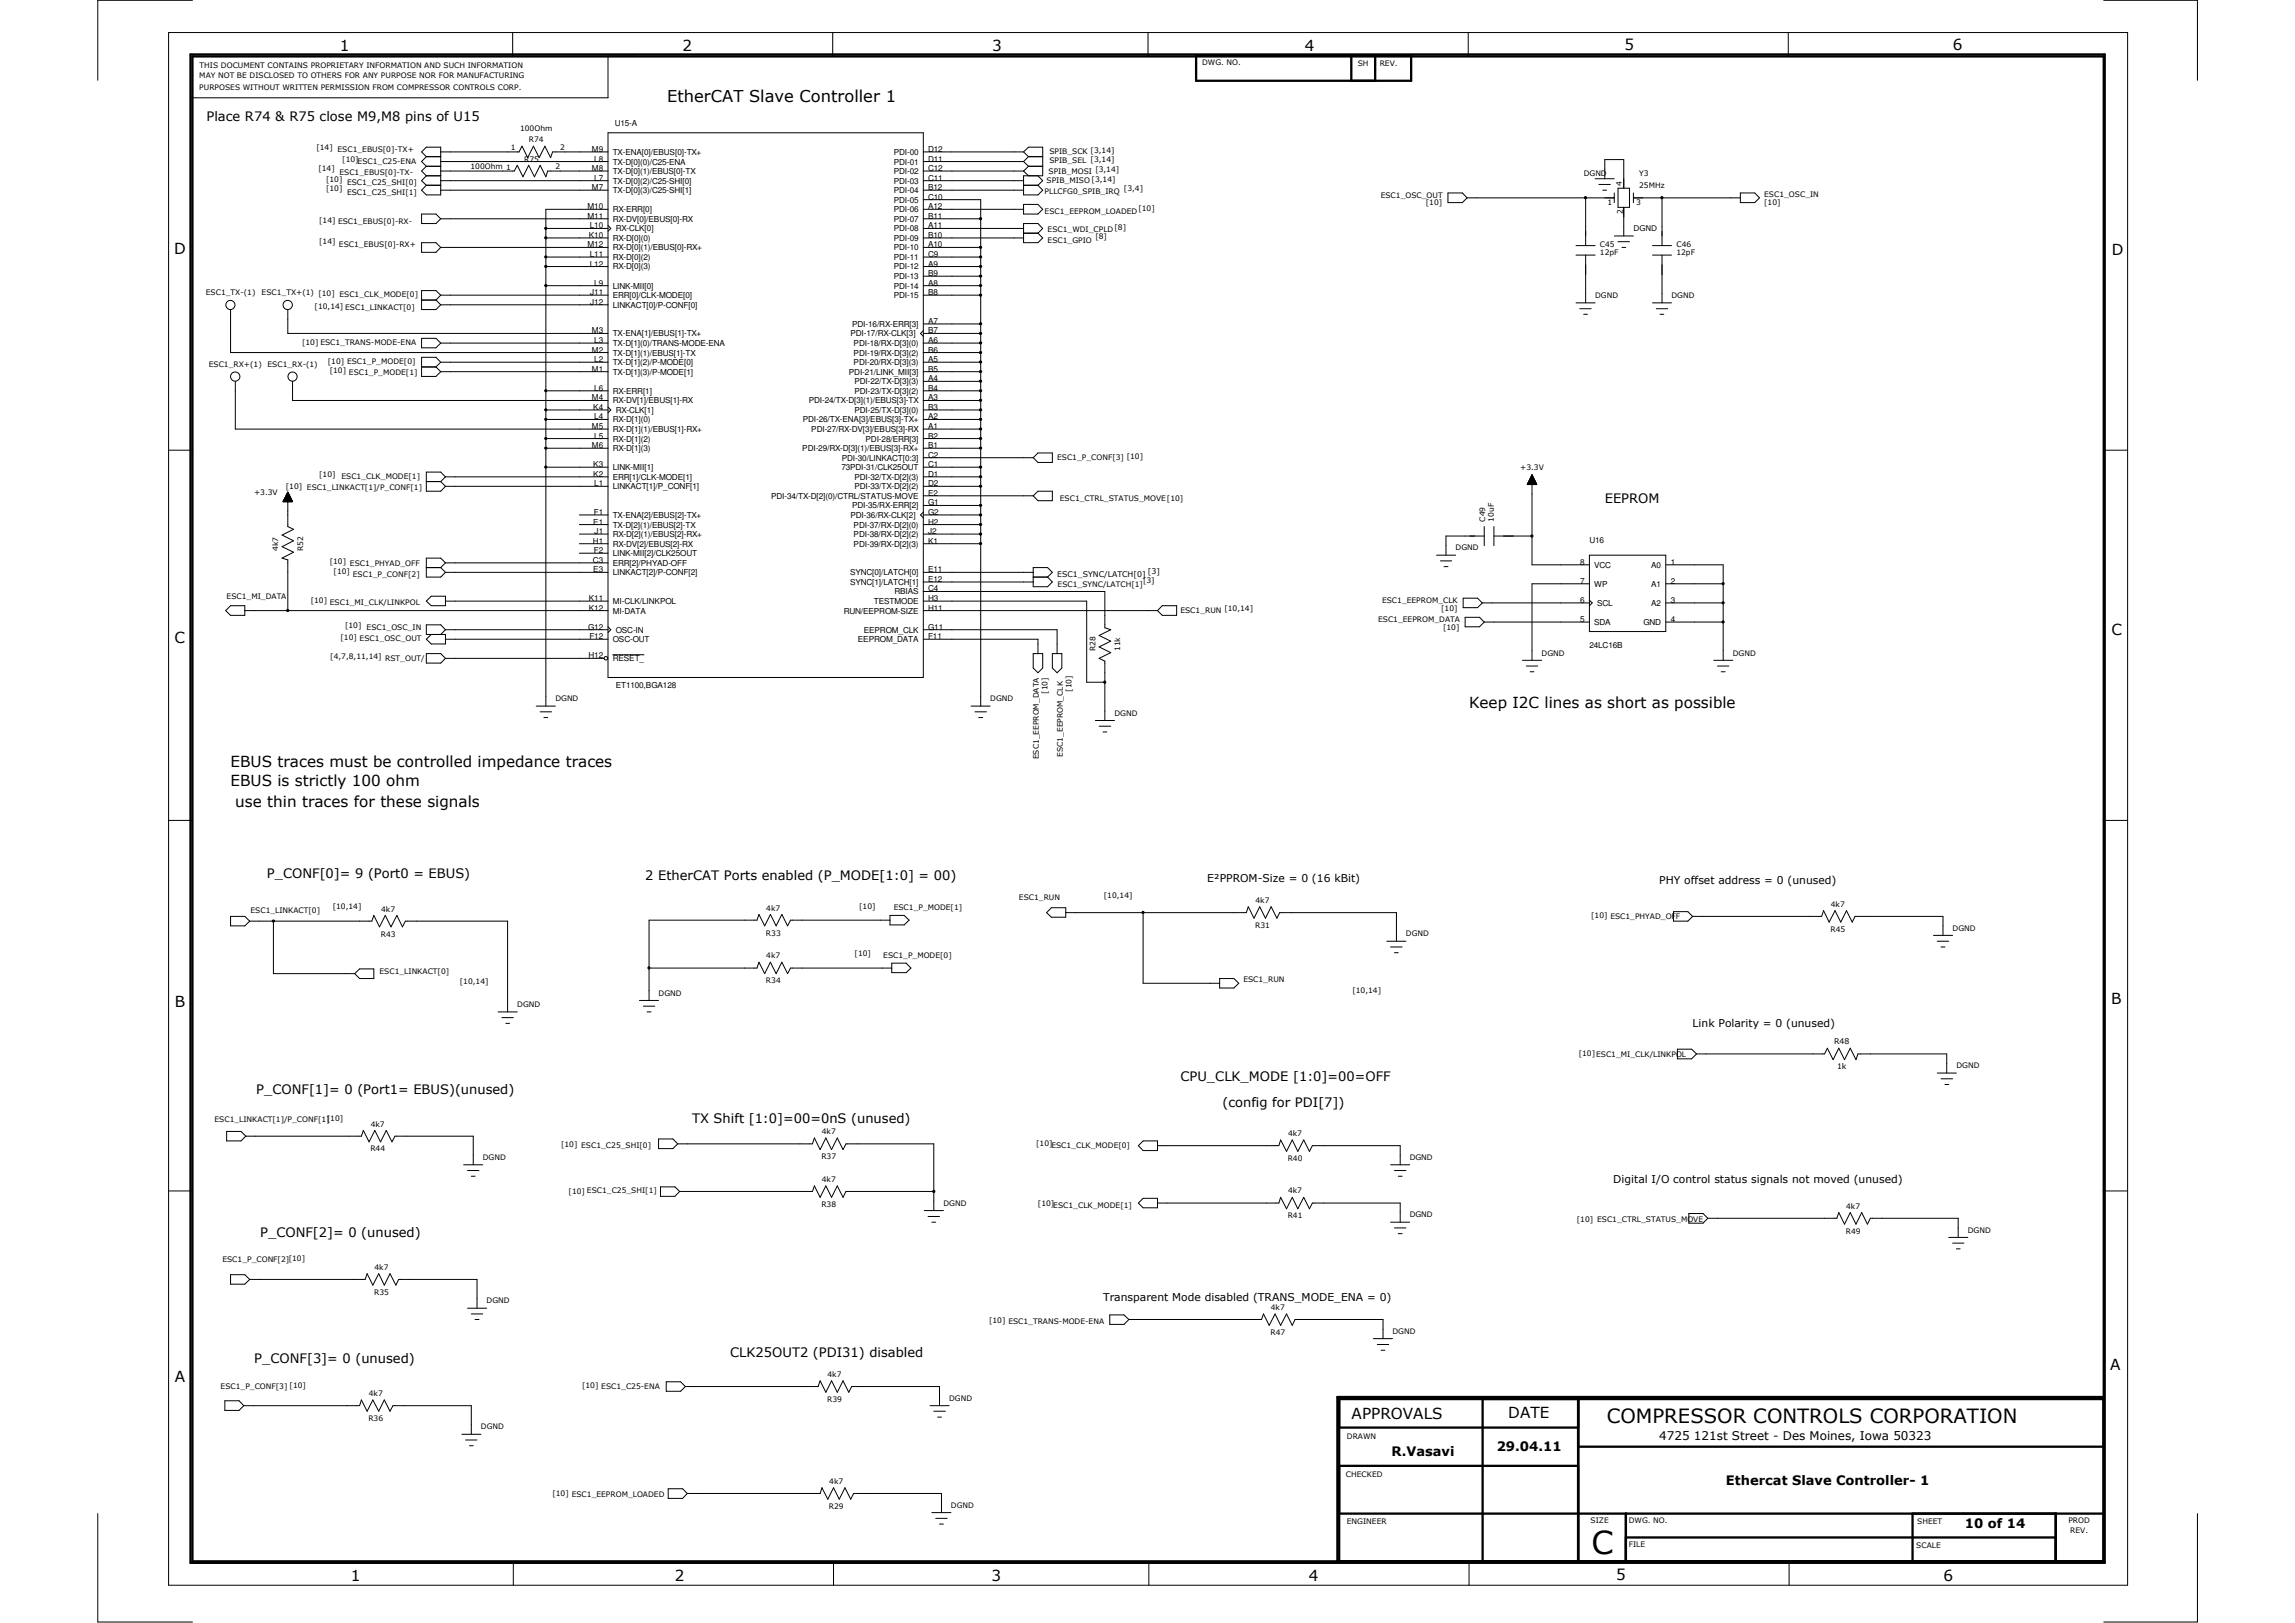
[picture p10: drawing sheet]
<svg xmlns="http://www.w3.org/2000/svg" width="594mm" height="420mm" viewBox="0 0 594 420" stroke-linecap="round" stroke-linejoin="round" font-family="sans-serif">
<defs><g id="words">
<text font-size="8.2" x="412" y="402.4">C</text>
<text font-size="5.1" x="415.9" y="368.4">COMPRESSOR CONTROLS CORPORATION</text>
<text font-size="4.2" x="172.7" y="26.5">EtherCAT Slave Controller 1</text>
<g font-size="3.9">
<text x="88" y="13.1">1</text>
<text x="176.7" y="13.1">2</text>
<text x="256.8" y="13.1">3</text>
<text x="337.8" y="13.1">4</text>
<text x="420.5" y="12.9">5</text>
<text x="505.5" y="12.9">6</text>
<text x="45.1" y="65.8">D</text>
<text x="546.6" y="66.1">D</text>
<text x="45.2" y="166.4">C</text>
<text x="546.6" y="164.5">C</text>
<text x="380.3" y="183.3">Keep I2C lines as short as possible</text>
<text x="59.7" y="198.6">EBUS traces must be controlled impedance traces</text>
<text x="59.7" y="203.6">EBUS is strictly 100 ohm</text>
<text x="60.9" y="208.8">use thin traces for these signals</text>
<text x="45.2" y="260.8">B</text>
<text x="546.5" y="259.9">B</text>
<text x="45.2" y="357.7">A</text>
<text x="546.3" y="354.8">A</text>
<text x="349.9" y="367.3">APPROVALS</text>
<text x="390.4" y="367.1">DATE</text>
<text x="90.8" y="409.4">1</text>
<text x="174.7" y="409.4">2</text>
<text x="256.6" y="409.4">3</text>
<text x="338.8" y="409.2">4</text>
<text x="418.4" y="409.2">5</text>
<text x="503.1" y="409.4">6</text>
</g>
<g font-size="3.4">
<text x="53.5" y="31.4">Place R74 &amp; R75 close M9,M8 pins of U15</text>
<text x="415.4" y="130.3">EEPROM</text>
<text x="69.1" y="227.3">P_CONF[0]= 9 (Port0 = EBUS)</text>
<text x="167" y="227.8">2 EtherCAT Ports enabled (P_MODE[1:0] = 00)</text>
<text x="305.6" y="279.8">CPU_CLK_MODE [1:0]=00=OFF</text>
<text x="66.3" y="283.3">P_CONF[1]= 0 (Port1= EBUS)(unused)</text>
<text x="316.4" y="286.7">(config for PDI[7])</text>
<text x="179.1" y="290.7">TX Shift [1:0]=00=0nS (unused)</text>
<text x="67.3" y="320.3">P_CONF[2]= 0 (unused)</text>
<text x="65.8" y="353">P_CONF[3]= 0 (unused)</text>
<text x="189" y="351.2">CLK25OUT2 (PDI31) disabled</text>
<text x="360.2" y="377">R.Vasavi</text>
<text x="387.4" y="375.8">29.04.11</text>
<text x="446.8" y="384.4">Ethercat Slave Controller- 1</text>
<text x="508.6" y="395.6">10 of 14</text>
</g>
<text font-size="3.1" x="429.5" y="372.7">4725 121st Street - Des Moines, Iowa 50323</text>
<g font-size="2.8">
<text x="312.5" y="228.3">E²PPROM-Size = 0 (16 kBit)</text>
<text x="429.5" y="228.8">PHY offset address = 0 (unused)</text>
<text x="438.1" y="265.9">Link Polarity = 0 (unused)</text>
<text x="417.6" y="306.2">Digital I/O control status signals not moved (unused)</text>
<text x="285.5" y="336.9">Transparent Mode disabled (TRANS_MODE_ENA = 0)</text>
</g>
<g font-size="2.1">
<text x="159.1" y="32.6">U15-A</text>
<text x="153.2" y="39.3">M9</text>
<text x="153.8" y="41.8">L8</text>
<text x="158.6" y="40.1">TX-ENA[0]/EBUS[0]-TX+</text>
<text x="231.3" y="40.1">PDI-00</text>
<text x="240.2" y="41.8">D11</text>
<text x="240.2" y="39.3">D12</text>
<text x="153.2" y="44.3">M8</text>
<text x="153.8" y="46.8">L7</text>
<text x="158.6" y="42.6">TX-D[0](0)/C25-ENA</text>
<text x="158.6" y="45">TX-D[0](1)/EBUS[0]-TX</text>
<text x="158.6" y="47.5">TX-D[0](2)/C25-SHI[0]</text>
<text x="231.3" y="47.5">PDI-03</text>
<text x="231.3" y="45">PDI-02</text>
<text x="231.3" y="42.6">PDI-01</text>
<text x="240.2" y="46.8">C11</text>
<text x="240.2" y="44.3">C12</text>
<text x="153.2" y="49.2">M7</text>
<text x="158.6" y="50">TX-D[0](3)/C25-SHI[1]</text>
<text x="231.3" y="50">PDI-04</text>
<text x="231.3" y="52.5">PDI-05</text>
<text x="240.2" y="49.2">B12</text>
<text x="240.2" y="51.7">C10</text>
<text x="152.1" y="54.2">M10</text>
<text x="152.1" y="56.6">M11</text>
<text x="152.7" y="59.1">L10</text>
<text x="158.6" y="54.9">RX-ERR[0]</text>
<text x="158.6" y="57.4">RX-DV[0]/EBUS[0]-RX</text>
<text x="159.4" y="59.9">RX-CLK[0]</text>
<text x="231.3" y="54.9">PDI-06</text>
<text x="231.3" y="57.4">PDI-07</text>
<text x="231.3" y="59.9">PDI-08</text>
<text x="240.2" y="54.2">A12</text>
<text x="240.2" y="56.6">B11</text>
<text x="240.2" y="59.1">A11</text>
<text x="152.1" y="64.1">M12</text>
<text x="152.4" y="61.6">K10</text>
<text x="158.6" y="62.4">RX-D[0](0)</text>
<text x="158.6" y="64.8">RX-D[0](1)/EBUS[0]-RX+</text>
<text x="231.3" y="62.4">PDI-09</text>
<text x="231.3" y="64.8">PDI-10</text>
<text x="240.2" y="61.6">B10</text>
<text x="240.2" y="64.1">A10</text>
<text x="152.7" y="66.5">L11</text>
<text x="152.7" y="69">L12</text>
<text x="158.6" y="67.3">RX-D[0](2)</text>
<text x="158.6" y="69.8">RX-D[0](3)</text>
<text x="231.3" y="67.3">PDI-11</text>
<text x="231.3" y="69.8">PDI-12</text>
<text x="240.2" y="66.5">C9</text>
<text x="240.2" y="69">A9</text>
<text x="240.2" y="71.5">B9</text>
<text x="152.8" y="76.4">J11</text>
<text x="153.8" y="74">L9</text>
<text x="158.6" y="74.7">LINK-MII[0]</text>
<text x="158.6" y="77.2">ERR[0]/CLK-MODE[0]</text>
<text x="231.3" y="72.3">PDI-13</text>
<text x="231.3" y="74.7">PDI-14</text>
<text x="231.3" y="77.2">PDI-15</text>
<text x="240.2" y="74">A8</text>
<text x="240.2" y="76.4">B8</text>
<text x="152.8" y="78.9">J12</text>
<text x="158.6" y="79.7">LINKACT[0]/P-CONF[0]</text>
<text x="240.2" y="83.9">A7</text>
<text x="153.2" y="86.3">M3</text>
<text x="153.8" y="88.8">L3</text>
<text x="158.6" y="87.1">TX-ENA[1]/EBUS[1]-TX+</text>
<text x="158.6" y="89.6">TX-D[1](0)/TRANS-MODE-ENA</text>
<text x="220.2" y="87.1">PDI-17/RX-CLK[3]</text>
<text x="220.6" y="84.6">PDI-16/RX-ERR[3]</text>
<text x="221" y="89.6">PDI-18/RX-D[3](0)</text>
<text x="240.2" y="86.3">B7</text>
<text x="240.2" y="88.8">A6</text>
<text x="153.2" y="91.3">M2</text>
<text x="153.8" y="93.8">L2</text>
<text x="158.6" y="92">TX-D[1](1)/EBUS[1]-TX</text>
<text x="158.6" y="94.5">TX-D[1](2)/P-MODE[0]</text>
<text x="221" y="92">PDI-19/RX-D[3](2)</text>
<text x="221" y="94.5">PDI-20/RX-D[3](3)</text>
<text x="240.2" y="91.3">B6</text>
<text x="240.2" y="93.8">A5</text>
<text x="153.2" y="96.2">M1</text>
<text x="153.8" y="101.2">L6</text>
<text x="158.6" y="97">TX-D[1](3)/P-MODE[1]</text>
<text x="158.6" y="101.9">RX-ERR[1]</text>
<text x="219.7" y="97">PDI-21/LINK_MII[3]</text>
<text x="221.2" y="99.5">PDI-22/TX-D[3](3)</text>
<text x="221.2" y="101.9">PDI-23/TX-D[3](2)</text>
<text x="240.2" y="96.2">B5</text>
<text x="240.2" y="98.7">A4</text>
<text x="240.2" y="101.2">B4</text>
<text x="153.2" y="103.7">M4</text>
<text x="153.6" y="106.1">K4</text>
<text x="158.6" y="104.4">RX-DV[1]/EBUS[1]-RX</text>
<text x="159.4" y="106.9">RX-CLK[1]</text>
<text x="209.3" y="104.4">PDI-24/TX-D[3](1)/EBUS[3]-TX</text>
<text x="221.2" y="106.9">PDI-25/TX-D[3](0)</text>
<text x="240.2" y="103.7">A3</text>
<text x="240.2" y="106.1">B3</text>
<text x="153.2" y="111.1">M5</text>
<text x="153.8" y="108.6">L4</text>
<text x="153.8" y="113.5">L5</text>
<text x="158.6" y="109.3">RX-D[1](0)</text>
<text x="158.6" y="111.8">RX-D[1](1)/EBUS[1]-RX+</text>
<text x="207.8" y="109.3">PDI-26/TX-ENA[3]/EBUS[3]-TX+</text>
<text x="210" y="111.8">PDI-27/RX-DV[3]/EBUS[3]-RX</text>
<text x="240.2" y="108.6">A2</text>
<text x="240.2" y="111.1">A1</text>
<text x="240.2" y="113.5">B2</text>
<text x="153.2" y="116">M6</text>
<text x="158.6" y="114.3">RX-D[1](2)</text>
<text x="158.6" y="116.8">RX-D[1](3)</text>
<text x="207.7" y="116.8">PDI-29/RX-D[3](1)/EBUS[3]-RX+</text>
<text x="217.9" y="119.3">PDI-30/LINKACT[0:3]</text>
<text x="224.1" y="114.3">PDI-28/ERR[3]</text>
<text x="240.2" y="116">B1</text>
<text x="240.2" y="118.5">C2</text>
<text x="153.6" y="120.9">K3</text>
<text x="153.6" y="123.4">K2</text>
<text x="153.8" y="125.9">L1</text>
<text x="158.6" y="121.7">LINK-MII[1]</text>
<text x="158.6" y="124.2">ERR[1]/CLK-MODE[1]</text>
<text x="217.8" y="121.7">73PDI-31/CLK25OUT</text>
<text x="221.2" y="124.2">PDI-32/TX-D[2](3)</text>
<text x="240.2" y="120.9">C1</text>
<text x="240.2" y="123.4">D1</text>
<text x="240.2" y="125.9">D2</text>
<text x="158.6" y="126.7">LINKACT[1]/P_CONF[1]</text>
<text x="199.6" y="129.1">PDI-34/TX-D[2](0)/CTRL/STATUS-MOVE</text>
<text x="220.6" y="131.6">PDI-35/RX-ERR[2]</text>
<text x="221.2" y="126.7">PDI-33/TX-D[2](2)</text>
<text x="240.2" y="128.4">E2</text>
<text x="240.2" y="130.9">G1</text>
<text x="153.6" y="135.8">E1</text>
<text x="153.7" y="133.3">F1</text>
<text x="158.6" y="134.1">TX-ENA[2]/EBUS[2]-TX+</text>
<text x="158.6" y="136.6">TX-D[2](1)/EBUS[2]-TX</text>
<text x="220.2" y="134.1">PDI-36/RX-CLK[2]</text>
<text x="221" y="136.6">PDI-37/RX-D[2](0)</text>
<text x="240.2" y="133.3">G2</text>
<text x="240.2" y="135.8">H2</text>
<text x="153.5" y="140.8">H1</text>
<text x="153.7" y="143.2">F2</text>
<text x="153.9" y="138.3">J1</text>
<text x="158.6" y="139">RX-D[2](1)/EBUS[2]-RX+</text>
<text x="158.6" y="141.5">RX-DV[2]/EBUS[2]-RX</text>
<text x="158.6" y="144">LINK-MII[2]/CLK25OUT</text>
<text x="221" y="139">PDI-38/RX-D[2](2)</text>
<text x="221" y="141.5">PDI-39/RX-D[2](3)</text>
<text x="240.2" y="138.3">J2</text>
<text x="240.2" y="140.8">K1</text>
<text x="411.4" y="140.5">U16</text>
<text x="153.5" y="145.7">C3</text>
<text x="153.6" y="148.2">E3</text>
<text x="158.6" y="146.5">ERR[2]/PHYAD-OFF</text>
<text x="158.6" y="148.9">LINKACT[2]/P-CONF[2]</text>
<text x="220" y="148.9">SYNC[0]/LATCH[0]</text>
<text x="240.2" y="148.2">E11</text>
<text x="409.1" y="146.2">8</text>
<text x="412.7" y="147">VCC</text>
<text x="427.4" y="147">A0</text>
<text x="432.5" y="146.2">1</text>
<text x="152.4" y="155.6">K11</text>
<text x="220" y="151.4">SYNC[1]/LATCH[1]</text>
<text x="231.5" y="153.9">RBIAS</text>
<text x="240.2" y="150.7">E12</text>
<text x="240.2" y="153.1">C4</text>
<text x="240.2" y="155.6">H3</text>
<text x="409.1" y="151.1">7</text>
<text x="412.7" y="151.9">WP</text>
<text x="427.4" y="151.9">A1</text>
<text x="432.5" y="151.1">2</text>
<text x="152.4" y="158.1">K12</text>
<text x="158.6" y="156.4">MI-CLK/LINKPOL</text>
<text x="158.6" y="158.8">MI-DATA</text>
<text x="218.4" y="158.8">RUN/EEPROM-SIZE</text>
<text x="226.2" y="156.4">TESTMODE</text>
<text x="240.2" y="158.1">H11</text>
<text x="409.1" y="161">5</text>
<text x="409.1" y="156.1">6</text>
<text x="412.7" y="161.8">SDA</text>
<text x="413.4" y="156.8">SCL</text>
<text x="425.4" y="161.8">GND</text>
<text x="427.4" y="156.8">A2</text>
<text x="432.5" y="156.1">3</text>
<text x="432.5" y="161">4</text>
<text x="152.2" y="163">G12</text>
<text x="152.6" y="165.5">F12</text>
<text x="158.6" y="166.2">OSC-OUT</text>
<text x="159.4" y="163.8">OSC-IN</text>
<text x="222.1" y="166.2">EEPROM_DATA</text>
<text x="223.6" y="163.8">EEPROM_CLK</text>
<text x="240.2" y="163">G11</text>
<text x="240.2" y="165.5">F11</text>
<text x="411.4" y="167.7">24LC16B</text>
<text x="152.4" y="170.4">H12</text>
<text x="158.6" y="171.2">RESET_</text>
<text x="159.4" y="178.1">ET1100,BGA128</text>
</g>
<g font-size="2">
<text x="51.7" y="17.6">THIS DOCUMENT CONTAINS PROPRIETARY INFORMATION AND SUCH INFORMATION</text>
<text x="311.2" y="16.9">DWG. NO.</text>
<text x="351.4" y="17">SH</text>
<text x="357.2" y="17">REV.</text>
<text x="51.6" y="20.3">MAY NOT BE DISCLOSED TO OTHERS FOR ANY PURPOSE NOR FOR MANUFACTURING</text>
<text x="51.6" y="23.3">PURPOSES WITHOUT WRITTEN PERMISSION FROM COMPRESSOR CONTROLS CORP.</text>
<text x="134.6" y="33.9">100Ohm</text>
<text x="81.9" y="38.9">[14] ESC1_EBUS[0]-TX+</text>
<text x="132.2" y="38.9">1</text>
<text x="135.7" y="41.8">R75</text>
<text x="136.9" y="36.9">R74</text>
<text x="145" y="38.8">2</text>
<text x="271.6" y="39.8">SPIB_SCK [3,14]</text>
<text x="82.4" y="44.3">[14]</text>
<text x="84.4" y="47">[10]</text>
<text x="87.9" y="45.3">ESC1_EBUS[0]-TX-</text>
<text x="88.6" y="42">[10]</text>
<text x="89.8" y="48">ESC1_C25_SHI[0]</text>
<text x="92.6" y="42.5">ESC1_C25-ENA</text>
<text x="121.8" y="43.8">100Ohm 1</text>
<text x="143.8" y="43.8">2</text>
<text x="270.9" y="47.5">SPIB_MISO [3,14]</text>
<text x="271.4" y="45">SPIB_MOSI [3,14]</text>
<text x="271.6" y="42.3">SPIB_SEL [3,14]</text>
<text x="409.9" y="45.5">DGND</text>
<text x="424.3" y="45.5">Y3</text>
<text x="84.4" y="49.4">[10]</text>
<text x="89.8" y="50.5">ESC1_C25_SHI[1]</text>
<text x="270.4" y="50.2">PLLCFG0_SPIB_IRQ</text>
<text x="290.9" y="49.4">[3,4]</text>
<text x="357.4" y="51.2">ESC1_OSC_OUT</text>
<text x="369.1" y="53.2">[10]</text>
<text x="416.1" y="53">1</text>
<text x="419.8" y="48.2" transform="rotate(-90 419.8 48.2)">4</text>
<text x="423.5" y="53.2">3</text>
<text x="424.3" y="48.7">25MHz</text>
<text x="456.7" y="53">[10]</text>
<text x="456.7" y="51">ESC1_OSC_IN</text>
<text x="82.6" y="57.7">[14] ESC1_EBUS[0]-RX-</text>
<text x="270.4" y="55.4">ESC1_EEPROM_LOADED</text>
<text x="288.5" y="59.6">[8]</text>
<text x="294.7" y="54.7">[10]</text>
<text x="420.1" y="55.4" transform="rotate(-90 420.1 55.4)">2</text>
<text x="422.8" y="59.9">DGND</text>
<text x="82.6" y="63.1">[14]</text>
<text x="87.7" y="64.1">ESC1_EBUS[0]-RX+</text>
<text x="271.2" y="60.1">ESC1_WDI_CPLD</text>
<text x="271.2" y="62.8">ESC1_GPIO</text>
<text x="283.5" y="61.8">[8]</text>
<text x="414.1" y="63.8">C45</text>
<text x="434" y="63.8">C46</text>
<text x="414.1" y="66">12pF</text>
<text x="434" y="66">12pF</text>
<text x="53.3" y="76.4">ESC1_TX-(1)</text>
<text x="67.7" y="76.4">ESC1_TX+(1) [10]</text>
<text x="87.9" y="76.9">ESC1_CLK_MODE[0]</text>
<text x="412.9" y="77.2">DGND</text>
<text x="432.7" y="77.2">DGND</text>
<text x="81.4" y="79.9">[10,14] ESC1_LINKACT[0]</text>
<text x="78.2" y="89.3">[10] ESC1_TRANS-MODE-ENA</text>
<text x="54.1" y="95">ESC1_RX+(1)</text>
<text x="69.3" y="95">ESC1_RX-(1)</text>
<text x="84.9" y="94.2">[10] ESC1_P_MODE[0]</text>
<text x="85.3" y="96.7">[10] ESC1_P_MODE[1]</text>
<text x="273.6" y="119.2">ESC1_P_CONF[3] [10]</text>
<text x="82.6" y="123.4">[10]</text>
<text x="88.4" y="123.9">ESC1_CLK_MODE[1]</text>
<text x="393.5" y="121.7">+3.3V</text>
<text x="65.8" y="128.1">+3.3V</text>
<text x="74" y="126.7">[10] ESC1_LINKACT[1]/P_CONF[1]</text>
<text x="274.4" y="129.6">ESC1_CTRL_STATUS_MOVE[10]</text>
<text x="384.5" y="135" transform="rotate(-90 384.5 135)">C49</text>
<text x="386.7" y="135" transform="rotate(-90 386.7 135)">10uF</text>
<text x="72" y="142.6" transform="rotate(-90 72 142.6)">4k7</text>
<text x="78.5" y="142.7" transform="rotate(-90 78.5 142.7)">R52</text>
<text x="376.8" y="142.5">DGND</text>
<text x="85.3" y="146">[10] ESC1_PHYAD_OFF</text>
<text x="86.4" y="148.7">[10]</text>
<text x="91.3" y="149.4">ESC1_P_CONF[2]</text>
<text x="273.6" y="149.4">ESC1_SYNC/LATCH[0]</text>
<text x="297.1" y="148.7">[3]</text>
<text x="58.7" y="155.1">ESC1_MI_DATA</text>
<text x="273.8" y="151.9">ESC1_SYNC/LATCH[1]</text>
<text x="295.9" y="150.9">[3]</text>
<text x="80.4" y="156.1">[10]</text>
<text x="85.4" y="156.6">ESC1_MI_CLK/LINKPOL</text>
<text x="305.6" y="158.6">ESC1_RUN [10,14]</text>
<text x="356.7" y="161">ESC1_EEPROM_DATA</text>
<text x="357.8" y="156.1">ESC1_EEPROM_CLK</text>
<text x="373.1" y="158.1">[10]</text>
<text x="88.1" y="165.7">[10] ESC1_OSC_OUT</text>
<text x="89.3" y="162.5">[10]</text>
<text x="94.9" y="163">ESC1_OSC_IN</text>
<text x="373.5" y="163">[10]</text>
<text x="85.5" y="170.7">[4,7,8,11,14] RST_OUT/</text>
<text x="283.5" y="168.6" transform="rotate(-90 283.5 168.6)">R28</text>
<text x="290" y="168.5" transform="rotate(-90 290 168.5)">11k</text>
<text x="399.1" y="169.7">DGND</text>
<text x="448.6" y="169.7">DGND</text>
<text x="271.2" y="179.6" transform="rotate(-90 271.2 179.6)">[10]</text>
<text x="277.4" y="179.1" transform="rotate(-90 277.4 179.1)">[10]</text>
<text x="143.8" y="181.6">DGND</text>
<text x="256.3" y="181.6">DGND</text>
<text x="288.5" y="185.3">DGND</text>
<text x="268.9" y="196.6" transform="rotate(-90 268.9 196.6)">ESC1_EEPROM_DATA</text>
<text x="275.1" y="195.9" transform="rotate(-90 275.1 195.9)">ESC1_EEPROM_CLK</text>
<text x="263.8" y="233">ESC1_RUN</text>
<text x="285.7" y="232.5">[10,14]</text>
<text x="325" y="233.8">4k7</text>
<text x="64.8" y="236.3">ESC1_LINKACT[0]</text>
<text x="86.1" y="235.2">[10,14]</text>
<text x="98.7" y="236">4k7</text>
<text x="198.4" y="235.8">4k7</text>
<text x="222.4" y="235.2">[10]</text>
<text x="231.3" y="235.5">ESC1_P_MODE[1]</text>
<text x="411.9" y="237.7">[10] ESC1_PHYAD_OFF</text>
<text x="473.9" y="234.7">4k7</text>
<text x="98.6" y="242.4">R43</text>
<text x="198.3" y="242.2">R33</text>
<text x="324.9" y="240.2">R31</text>
<text x="363.9" y="242.4">DGND</text>
<text x="473.8" y="241.2">R45</text>
<text x="505.5" y="241">DGND</text>
<text x="198.4" y="248.1">4k7</text>
<text x="221.2" y="247.4">[10]</text>
<text x="228.6" y="248.1">ESC1_P_MODE[0]</text>
<text x="98.2" y="252.1">ESC1_LINKACT[0]</text>
<text x="119" y="254.8">[10,14]</text>
<text x="170.5" y="257.8">DGND</text>
<text x="198.3" y="254.6">R34</text>
<text x="321.9" y="254.3">ESC1_RUN</text>
<text x="350.1" y="257">[10,14]</text>
<text x="133.9" y="260.7">DGND</text>
<text x="408.7" y="273.3">[10]ESC1_MI_CLK/LINKPOL</text>
<text x="474.8" y="270.4">R48</text>
<text x="475.5" y="276.8">1k</text>
<text x="506.4" y="276.6">DGND</text>
<text x="55.5" y="290.4">ESC1_LINKACT[1]/P_CONF[1][10]</text>
<text x="96" y="291.6">4k7</text>
<text x="212.7" y="293.6">4k7</text>
<text x="95.9" y="298.1">R44</text>
<text x="145.2" y="296.8">[10] ESC1_C25_SHI[0]</text>
<text x="268.2" y="296.6">[10]</text>
<text x="272.2" y="297.1">ESC1_CLK_MODE[0]</text>
<text x="333.4" y="294.1">4k7</text>
<text x="125" y="300.3">DGND</text>
<text x="212.6" y="300.1">R37</text>
<text x="212.7" y="306">4k7</text>
<text x="333.3" y="300.5">R40</text>
<text x="364.9" y="300.3">DGND</text>
<text x="147.2" y="309">[10] ESC1_C25_SHI[1]</text>
<text x="333.4" y="308.9">4k7</text>
<text x="212.6" y="312.4">R38</text>
<text x="244.2" y="312.2">DGND</text>
<text x="268.7" y="312.2">[10]</text>
<text x="272.7" y="312.7">ESC1_CLK_MODE[1]</text>
<text x="333.3" y="315.4">R41</text>
<text x="364.9" y="315.1">DGND</text>
<text x="408.2" y="316.4">[10] ESC1_CTRL_STATUS_MOVE</text>
<text x="477.9" y="312.9">4k7</text>
<text x="477.8" y="319.4">R49</text>
<text x="509.4" y="319.1">DGND</text>
<text x="57.6" y="326.8">ESC1_P_CONF[2][10]</text>
<text x="96.9" y="328.8">4k7</text>
<text x="96.9" y="335.2">R35</text>
<text x="126" y="337.4">DGND</text>
<text x="329" y="339.1">4k7</text>
<text x="256" y="342.6">[10] ESC1_TRANS-MODE-ENA</text>
<text x="328.9" y="345.6">R47</text>
<text x="360.5" y="345.4">DGND</text>
<text x="57.1" y="359.7">ESC1_P_CONF[3] [10]</text>
<text x="150.7" y="359.4">[10] ESC1_C25-ENA</text>
<text x="214.2" y="356.4">4k7</text>
<text x="95.5" y="361.4">4k7</text>
<text x="214.1" y="362.9">R39</text>
<text x="245.7" y="362.6">DGND</text>
<text x="95.4" y="367.8">R36</text>
<text x="124.5" y="370">DGND</text>
<text x="348.7" y="372.5">DRAWN</text>
<text x="348.4" y="382.4">CHECKED</text>
<text x="143" y="387.4">[10] ESC1_EEPROM_LOADED</text>
<text x="214.7" y="384.2">4k7</text>
<text x="214.6" y="390.6">R29</text>
<text x="246.2" y="390.4">DGND</text>
<text x="348.7" y="394.5">ENGINEER</text>
<text x="411.7" y="394.3">SIZE</text>
<text x="421.6" y="394.3">DWG. NO.</text>
<text x="496.3" y="394.5">SHEET</text>
<text x="535.4" y="394.3">PROD</text>
<text x="421.6" y="400.5">FILE</text>
<text x="496.1" y="400.7">SCALE</text>
<text x="535.9" y="396.8">REV.</text>
</g>
</g></defs>
<g fill="none" stroke="#000" stroke-width=".26">
<path d="M43.6 8.4h507.1v402h-507.1zM49.8 .1h-24.5v20.7M132.7 8.4v6.2M164.4 14.6h-7v10.7h-108M215.6 8.4v6.2M297.2 8.4v6.2M380.1 8.4v6.2M462.9 8.4v6.2M544.6 .1h24.2v20.7M114.1 39.3h20.3l.7-1.5 1.5 3 1.5-3 1.5 3 1.4-3 1.5 3 .5-1.5h14.4M157.4 34.4h81.6v141h-81.6zM239 39.3h26"/>
<path d="M265 39.3l1.2-1.2h3.7v7.4h-4.9v5h3.7l1.2-1.3-1.2-1.2M265 39.3l1.2 1.3M109.1 55.4h3.8l1.2 1.2-1.2 1.3h-3.8zM110.4 40.6l-1.3-1.3 1.3-1.2h3.7v12.4h-3.7l-1.3-1.3 1.3-1.2M110.4 43.1h3.7M110.4 40.6l-1.3 1.2 1.3 1.3M110.4 40.6h3.7M110.4 45.5h3.7M110.4 45.5l-1.3 1.3 1.3 1.2M110.4 48h3.7M110.4 43.1l-1.3 1.2 1.3 1.2M114.1 41.8h43.3"/>
<path d="M114.1 44.3h19l.8-1.5 1.5 3 1.5-3 1.4 3 1.5-3 1.5 3 .5-1.5h15.6M114.1 46.8h43.3M114.1 49.2h43.3M114.1 56.6h43.3M141.3 59.1h16.1M157.4 54.2h-16.1v128.6M157.4 58.4l.7 .7-.7 .8M239 41.8h26M239 44.3h26M239 46.8h26M239 49.2h26M239 54.2h26"/>
<path d="M239 56.6h14.9M239 59.1h26M239 51.7h14.9v131.1M265 48h3.7M265 57.9h3.7l1.2 1.2-1.2 1.3 1.2 1.2-1.2 1.2h-3.7zM265 52.9h3.7l1.2 1.3-1.2 1.2h-3.7zM265 41.8l1.2 1.3M265 44.3l1.2 1.2M266.2 43.1h3.7M266.2 40.6h3.7M266.2 40.6l-1.2 1.2M266.2 43.1l-1.2 1.2"/>
<path d="M268.7 45.5l1.2 1.3-1.2 1.2M374.8 50h3.7l1.3 1.2-1.3 1.3h-3.7zM379.8 51.2h38.1M410.5 51.2v12.4M412.9 46.3h5M413.9 47.8h2.9M414.9 49.2h1M415.4 46.3v-5h4.9v7.4M417.9 50v2.5M418.8 48.7h3v5h-3zM420.3 53.7v7.4M422.8 50v2.5"/>
<path d="M422.8 51.2h27.7M430.2 51.2v12.4M450.5 50h3.7l1.3 1.2-1.3 1.3h-3.7zM109.1 62.8h3.8l1.2 1.3-1.2 1.2h-3.8zM109.1 77.7h3.8M112.9 77.7l1.2 1.2M114.1 64.1h43.3M114.1 76.4h43.3M114.1 78.9h43.3M114.1 76.4l-1.2-1.2h-3.8v4.9h3.8l1.2-1.2M114.1 76.4l-1.2 1.3M141.3 61.6h16.1"/>
<path d="M141.3 66.5h16.1M141.3 69h16.1M141.3 74h16.1M239 61.6h26M239 64.1h14.9M239 66.5h14.9M239 69h14.9M239 74h14.9M239 76.4h14.9M239 71.5h14.9M265 60.4h3.7M408 63.6h4.9"/>
<path d="M408 66h4.9M408 78.4h4.9M408.9 79.9h3M410.5 66v12.4M417.9 61.1h4.9M418.8 62.6h3M419.9 64.1h.9M427.8 63.6h4.9M427.8 66h4.9M427.8 78.4h4.9M428.7 79.9h3M430.2 66v12.4"/>
<path d="M59.7 80.1v11.2h97.7M60.9 98.7v12.4h96.5M74.5 80.1v6.2h82.9M75.7 98.7v5h81.7M109.1 87.6h3.8l1.2 1.2-1.2 1.2h-3.8zM109.1 95h3.8M112.9 95l1.2 1.2M114.1 88.8h43.3M114.1 93.8h43.3M114.1 96.2h43.3M114.1 93.8l-1.2-1.3h-3.8v5h3.8l1.2-1.3M114.1 93.8l-1.2 1.2"/>
<path d="M239 86.3h14.9M239 88.8h14.9M239 91.3h14.9M239 93.8h14.9M239 96.2h14.9M239 83.9h14.9M239 85.6l-.7 .7 .7 .8M239 98.7h14.9M409.9 81.4h1M429.7 81.4h1M43.7 116.5h6.2M141.3 101.2h16.1"/>
<path d="M141.3 106.1h16.1M141.3 108.6h16.1M141.3 113.5h16.1M141.3 116h16.1M157.4 105.4l.7 .7-.7 .7M239 101.2h14.9M239 103.7h14.9M239 106.1h14.9M239 108.6h14.9M239 111.1h14.9M239 113.5h14.9M239 116h14.9"/>
<path d="M239 118.5h28.5M267.5 118.5l1.2-1.2h3.7v2.4h-3.7zM544.5 116.5h6.2M73.3 129.8l2.4 .1M73.3 129.7v.2M73.4 129.7h2.2M73.4 129.6h2.2v.3M73.4 129.5v.4M73.4 129.5h2.2M73.5 129.4h2v.5M73.5 129.3v.6M73.6 129.3h1.8"/>
<path d="M73.6 129.2h1.8v.7M73.6 129.1v.8M73.7 129.1h1.6M73.7 129.9v-.9h1.6v.9M73.8 128.9h1.5M73.8 128.8h1.4v1.1M73.9 128.6h1.2v1.3M73.9 128.5v1.4M73.9 128.5h1.2M74 129.9v-1.5h1v1.5M74.1 128.2h.8v1.7M74.1 128.1v1.8"/>
<path d="M74.2 128.1h.6M74.2 128h.6v1.9M74.2 127.9v2M74.3 127.9h.5M74.3 127.8h.4v2.1M74.4 127.6h.2v2.3M74.4 127.5v2.4M74.5 127.5h.1M74.5 127.4h.1M74.5 127.4v8.9l1.5 .7-3 1.5 3 1.5-3 1.5 3 1.5-3 1.5 1.5 .4v13.2M74.5 127.4l-1.2 2.5h2.4M74.5 127.4l1.2 2.5"/>
<path d="M74.7 127.7h-.4v2.2M75.2 128.7h-1.3l-.1 1.2M110.4 124.7h3.7M114.1 124.7l1.2 1.2M115.3 123.4h42.1M115.3 125.9h42.1M115.3 123.4l-1.2-1.2h-3.7v5h3.7l1.2-1.3M115.3 123.4l-1.2 1.3M141.3 120.9h16.1M150 133.3h7.4M150 135.8h7.4M150 138.3h7.4"/>
<path d="M239 120.9h14.9M239 123.4h14.9M239 125.9h14.9M239 133.3h14.9M239 135.8h14.9M239 138.3h14.9M239 128.4h28.5M239 130.9h14.9M239 132.6l-.7 .7 .7 .8M267.5 128.4l1.2-1.2h3.7v2.4h-3.7zM384.2 138.8h-9.9v4.9M384.2 136.3v5"/>
<path d="M386.7 138.8h9.9M386.7 136.3v5M395.4 125.4h2.4M395.5 125.2h2.2M395.5 125.1h2.2v.3M395.6 125.4v-.5h1.9v.5M395.6 124.8h1.9M395.7 124.7h1.8v.7M395.7 124.7v.7M395.7 124.6h1.7M395.8 124.5h1.6v.9M395.8 124.5v.9"/>
<path d="M395.9 124.4h1.4M395.9 125.4v-1.1h1.4v1.1M395.9 124.2h1.3M396 124.1h1.2v1.3M396 124v1.4M396 124h1.1M396.1 123.9h1v1.5M396.2 123.7h.8v1.7M396.2 123.6v1.8M396.2 123.6h.7M396.3 123.5h.6v1.9M396.3 123.4v2"/>
<path d="M396.4 123.4h.4M396.4 123.4h.4v2M396.4 123.2v2.2M396.4 123.2h.3M396.5 123.1h.2v2.3M396.6 122.9h.1M396.6 122.9v23.3h14.8M396.6 122.9l1.2 2.5h-2.5zM396.6 123l-.1 2.4M397 123.8h-.9v1.6M397.6 125h-2l-.1 .4M59.7 156.8h3.7v2.5h-3.7l-1.3-1.2z"/>
<path d="M63.4 158.1h94M110.4 155.6l1.2-1.3h3.7v2.5h-3.7zM110.4 146.9h3.7M114.1 146.9l1.2 1.3M115.3 145.7h42.1M115.3 148.2h42.1M115.3 155.6h42.1M115.3 145.7l-1.2-1.2h-3.7v4.9h3.7l1.2-1.2M115.3 145.7l-1.2 1.2M150 140.8h7.4M150 143.2h7.4M239 140.8h14.9"/>
<path d="M239 148.2h28.5M239 155.6h42.3v21h4.7M239 158.1h60.6M239 150.7h28.5M239 153.1h47v9.4l1.5 .5-3 1.5 3 1.5-3 1.5 3 1.5-3 1.4 1.5 .8v15.3M267.5 146.9h3.7l1.2 1.3-1.2 1.2 1.2 1.3-1.2 1.2h-3.7zM267.5 149.4h3.7M300.9 156.8h3.7v2.5h-3.7l-1.3-1.2zM371.8 143.7h5M372.9 145.2h2.9M373.8 146.7h1M378.7 154.9h3.8l1.2 1.2-1.2 1.2h-3.8z"/>
<path d="M379.3 159.8h3.7l1.2 1.2-1.2 1.3h-3.7zM383.7 156.1h27.7M411.4 143.7h19.8v19.8h-19.8zM411.4 155.4l.8 .7-.8 .7M411.4 151.1h-14.8v19.8M431.2 146.2h14.9v24.7M431.2 156.1h14.9M431.2 151.1h14.9M110.4 169.2h3.7l1.2 1.2-1.2 1.3h-3.7zM115.3 163h42.1M115.3 165.5h42.1M115.3 170.4h41.1"/>
<path d="M115.3 163l-1.2 1.3M115.3 163l-1.2-1.2h-3.7v2.5h4.9v2.4h-3.7l-1.2-1.2 1.2-1.2M157.4 162.3l.7 .7-.7 .7M158.6 169.5h8.1M239 163h34.6v6.2M239 165.5h29.7v3.7M267.5 169.2h2.4v3.7l-1.2 1.3-1.2-1.3zM272.4 169.2h2.5v3.7l-1.3 1.3-1.2-1.3zM384.2 161h27.2M394.1 170.9h5M395.1 172.4h3M396.1 173.9h1"/>
<path d="M431.2 161h14.9M443.6 170.9h5M444.6 172.4h2.9M445.5 173.9h1.1M138.8 182.8h5M139.8 184.3h3M140.8 185.8h1M251.4 182.8h4.9M252.4 184.3h2.9M253.4 185.8h1M283.5 186.5h5M284.5 188h3"/>
<path d="M285.5 189.5h1M43.6 212.4h6.2M544.4 212.4h6.3M59.7 237.2h3.7l1.2 1.3-1.2 1.2h-3.7zM64.6 238.5h31.7l.5-1.5 1.4 2.9 1.5-2.9 1.5 2.9 1.5-2.9 1.5 2.9 .7-1.4h26.5v23.5M70.8 238.5v13.6h21M230.4 238.2h-25.8l-.7 1.5-1.5-3-1.5 3-1.5-3-1.5 3-1.4-3-.5 1.5h-28v20.8M230.4 237h3.7l1.2 1.2-1.2 1.2h-3.7zM272.2 235h3.7v2.4h-3.7l-1.3-1.1zM275.9 236.3h46.7l.5-1.6 1.5 3 1.5-3 1.5 3 1.5-3 1.4 3 .8-1.4h30.2v7.4M295.9 236.3v18.3h19.8M433.2 236h3.7l1.2 1.2-1.2 1.3h-3.7z"/>
<path d="M438.1 237.2h33.4l.6-1.4 1.4 2.9 1.5-2.9 1.5 2.9 1.5-2.9 1.5 2.9 .7-1.5h22.8v4.9M91.8 252.1l1.3-1.3h3.7v2.5h-3.7zM165.5 259h5M168 250.6h28l.5-1.5 1.4 3 1.5-3 1.5 3 1.5-3 1.5 3 .7-1.5h26.2M230.8 249.3h3.8l1.2 1.3-1.2 1.2h-3.8zM315.7 253.3h3.7l1.3 1.3-1.3 1.2h-3.7zM359 243.7h4.9M360 245.2h3M361 246.6h.9M500.5 242.1h5M501.5 243.7h2.9M502.4 245.2h1.1"/>
<path d="M128.9 262h5M129.9 263.4h3M130.9 264.9h1M166.5 260.5h3M167.5 262h1M434.2 271.6h3.7l1.3 1.2-1.3 1.3h-3.7zM439.2 272.8h33.1l.7-1.4 1.5 2.9 1.5-2.9 1.5 2.9 1.5-2.9 1.4 2.9 .5-1.5h23v5M501.5 277.8h4.9M502.4 279.3h3.1M58.7 292.9h3.7l1.2 1.2-1.2 1.3h-3.7zM63.6 294.1h29.9l.6-1.4 1.4 2.9 1.5-2.9 1.5 2.9 1.5-2.9 1.5 2.9 .7-1.5h20.3v7.4M170.5 294.9h3.7l1.2 1.2-1.2 1.2h-3.7z"/>
<path d="M175.4 296.1h34.9l.5-1.5 1.5 3 1.5-3 1.5 3 1.4-3 1.5 3 .8-1.5h22.7v17.3M295.9 295.4h3.7v2.5h-3.7l-1.2-1.3zM299.6 296.6h31.4l.5-1.5 1.5 3 1.5-3 1.5 3 1.5-3 1.5 3 .7-1.5h22.8v4.9M503.5 280.8h.9M43.6 308.3h6.2M120 301.5h5M121 303h3M122 304.5h1M171 307.3h3.7l1.2 1.1-1.2 1.3h-3.7zM175.9 308.4h34.4l.5-1.4 1.5 3 1.5-3 1.5 3 1.4-3 1.5 3 .8-1.6h22.7M239.3 313.4h4.9M240.2 314.9h3"/>
<path d="M241.2 316.4h1M241.7 308.4h.1M294.7 311.4l1.2-1.2h3.7v2.5h-3.7zM299.6 311.4h31.4l.5-1.4 1.5 2.9 1.5-2.9 1.5 2.9 1.5-2.9 1.5 2.9 .7-1.5h22.8v5M360 316.4h4.9M360 301.5h4.9M361 303h2.9M361 317.9h2.9M361.9 304.5h1.1M361.9 319.4h1.1M437.2 314.2h3.7l1.2 1.2-1.2 1.3h-3.7zM442.1 315.4h33.4l.5-1.5 1.5 3 1.5-3 1.4 3 1.5-3 1.5 3 .8-1.5h22.7v4.9"/>
<path d="M544.4 308.3h6.3M59.7 330h3.7l1.2 1.2-1.2 1.2h-3.7zM64.6 331.2h29.9l.5-1.5 1.5 3 1.5-3 1.5 3 1.5-3 1.5 3 .7-1.5h20.3v7.5M121 338.7h5M504.4 320.3h5M505.5 321.8h2.9M506.4 323.3h1M122 340.1h3M123 341.6h1M172.5 357.7h3.7l1.2 1.2-1.2 1.3h-3.7zM177.4 358.9h34.4l.5-1.4 1.5 2.9 1.5-2.9 1.4 2.9 1.5-2.9 1.5 2.9 .8-1.5h22.7v5M287.3 340.4h3.7l1.2 1.2-1.2 1.3h-3.7z"/>
<path d="M292.2 341.6h34.4l.5-1.5 1.4 3 1.6-3 1.4 3 1.5-3 1.5 3 .7-1.5h22.8v4.9M355.5 346.5h5M356.5 348.1h3M357.5 349.5h1M58.2 362.6h3.7l1.2 1.3-1.2 1.2h-3.7zM63.1 363.9h30l.4-1.5 1.5 2.9 1.5-2.9 1.5 2.9 1.5-2.9 1.5 2.9 .7-1.4h20.3v7.4M119.5 371.3h5M120.5 372.8h3M121.5 374.3h1M240.7 363.9h5M241.7 365.3h3M242.7 366.9h1"/>
<path d="M25.3 391.8v28.1h24.5M173 385.4h3.7l1.2 1.2-1.2 1.3h-3.7zM177.9 386.6h34.4l.5-1.5 1.5 3 1.5-3 1.4 3 1.5-3 1.5 3 .8-1.5h22.7v5M241.2 391.6h5M242.2 393.1h3M243.2 394.5h1M568.8 391.8v28.1h-24.2M132.9 404.2v6.2M215.8 404.2v6.2M297.4 404.2v6.2M380.3 404.2v6.2M463.1 404.2v6.2"/>
<circle cx="141.3" cy="59.1" r=".29"/>
<circle cx="253.8" cy="56.6" r=".29"/>
<circle cx="410.4" cy="51.2" r=".3"/>
<circle cx="430.2" cy="51.2" r=".29"/>
<circle cx="59.6" cy="78.9" r="1.19"/>
<circle cx="74.5" cy="79" r="1.2"/>
<circle cx="141.3" cy="61.6" r=".29"/>
<circle cx="141.3" cy="69" r=".29"/>
<circle cx="141.3" cy="73.9" r=".29"/>
<circle cx="141.3" cy="66.5" r=".29"/>
<circle cx="253.8" cy="76.4" r=".3"/>
<circle cx="253.8" cy="73.9" r=".29"/>
<circle cx="253.8" cy="66.5" r=".29"/>
<circle cx="253.8" cy="64" r=".29"/>
<circle cx="253.8" cy="69" r=".29"/>
<circle cx="253.8" cy="71.5" r=".29"/>
<circle cx="60.9" cy="97.5" r="1.2"/>
<circle cx="75.7" cy="97.5" r="1.19"/>
<circle cx="253.8" cy="91.3" r=".3"/>
<circle cx="253.8" cy="86.3" r=".3"/>
<circle cx="253.8" cy="88.8" r=".3"/>
<circle cx="253.8" cy="93.7" r=".3"/>
<circle cx="253.8" cy="98.7" r=".3"/>
<circle cx="253.8" cy="83.8" r=".3"/>
<circle cx="253.8" cy="96.2" r=".29"/>
<circle cx="141.3" cy="113.5" r=".29"/>
<circle cx="141.3" cy="106.1" r=".29"/>
<circle cx="141.3" cy="116" r=".29"/>
<circle cx="141.3" cy="101.2" r=".29"/>
<circle cx="141.3" cy="108.6" r=".29"/>
<circle cx="253.8" cy="103.6" r=".3"/>
<circle cx="253.8" cy="111.1" r=".29"/>
<circle cx="253.8" cy="101.2" r=".29"/>
<circle cx="253.8" cy="116" r=".29"/>
<circle cx="253.8" cy="106.1" r=".29"/>
<circle cx="253.8" cy="113.5" r=".29"/>
<circle cx="253.8" cy="108.6" r=".29"/>
<circle cx="141.3" cy="120.9" r=".29"/>
<circle cx="253.8" cy="133.3" r=".3"/>
<circle cx="253.8" cy="138.3" r=".3"/>
<circle cx="253.8" cy="123.4" r=".29"/>
<circle cx="253.8" cy="125.9" r=".29"/>
<circle cx="253.8" cy="120.9" r=".29"/>
<circle cx="253.8" cy="130.8" r=".29"/>
<circle cx="253.8" cy="135.8" r=".29"/>
<circle cx="396.5" cy="138.8" r=".29"/>
<circle cx="74.5" cy="158" r=".29"/>
<circle cx="253.8" cy="140.7" r=".3"/>
<circle cx="446" cy="151.1" r=".29"/>
<circle cx="446" cy="156.1" r=".29"/>
<circle cx="156.8" cy="170.4" r=".46"/>
<circle cx="286" cy="176.6" r=".29"/>
<circle cx="446" cy="161" r=".29"/>
<circle cx="70.8" cy="238.4" r=".29"/>
<circle cx="295.9" cy="236.2" r=".29"/>
<circle cx="168" cy="250.6" r=".29"/>
<circle cx="241.7" cy="308.4" r=".3"/>
</g>
<g fill="none" stroke="#000" stroke-width=".59">
<path d="M49.3 14.1h495.5v390.5h-495.5zM49.8 14.6h494.8v389.6h-494.8zM309.6 14.4h55.7v6.5h-55.7zM349.8 14.4v6.5M356 14.4v6.5M346.7 369.6h61.8M346.7 379.5h61.8M383.8 362.2v42M408.5 362.2v42M408.5 374.5h136.1M544.6 362.2h-197.9v42M544.6 361.7h-198.4v42.5"/>
<path d="M346.7 391.8h197.9M420.9 391.8v12.4M420.9 398h111.3M495.1 391.8v12.4M532.2 391.8v12.4"/>
</g>
<g fill="#000">
<circle cx="141.3" cy="59.1" r=".29"/>
<circle cx="253.8" cy="56.6" r=".29"/>
<circle cx="410.4" cy="51.2" r=".3"/>
<circle cx="430.2" cy="51.2" r=".29"/>
<circle cx="141.3" cy="61.6" r=".29"/>
<circle cx="141.3" cy="69" r=".29"/>
<circle cx="141.3" cy="73.9" r=".29"/>
<circle cx="141.3" cy="66.5" r=".29"/>
<circle cx="253.8" cy="76.4" r=".3"/>
<circle cx="253.8" cy="73.9" r=".29"/>
<circle cx="253.8" cy="66.5" r=".29"/>
<circle cx="253.8" cy="64" r=".29"/>
<circle cx="253.8" cy="69" r=".29"/>
<circle cx="253.8" cy="71.5" r=".29"/>
<circle cx="253.8" cy="91.3" r=".3"/>
<circle cx="253.8" cy="86.3" r=".3"/>
<circle cx="253.8" cy="88.8" r=".3"/>
<circle cx="253.8" cy="93.7" r=".3"/>
<circle cx="253.8" cy="98.7" r=".3"/>
<circle cx="253.8" cy="83.8" r=".3"/>
<circle cx="253.8" cy="96.2" r=".29"/>
<circle cx="141.3" cy="113.5" r=".29"/>
<circle cx="141.3" cy="106.1" r=".29"/>
<circle cx="141.3" cy="116" r=".29"/>
<circle cx="141.3" cy="101.2" r=".29"/>
<circle cx="141.3" cy="108.6" r=".29"/>
<circle cx="253.8" cy="103.6" r=".3"/>
<circle cx="253.8" cy="111.1" r=".29"/>
<circle cx="253.8" cy="101.2" r=".29"/>
<circle cx="253.8" cy="116" r=".29"/>
<circle cx="253.8" cy="106.1" r=".29"/>
<circle cx="253.8" cy="113.5" r=".29"/>
<circle cx="253.8" cy="108.6" r=".29"/>
<circle cx="141.3" cy="120.9" r=".29"/>
<circle cx="253.8" cy="133.3" r=".3"/>
<circle cx="253.8" cy="138.3" r=".3"/>
<circle cx="253.8" cy="123.4" r=".29"/>
<circle cx="253.8" cy="125.9" r=".29"/>
<circle cx="253.8" cy="120.9" r=".29"/>
<circle cx="253.8" cy="130.8" r=".29"/>
<circle cx="253.8" cy="135.8" r=".29"/>
<circle cx="396.5" cy="138.8" r=".29"/>
<circle cx="74.5" cy="158" r=".29"/>
<circle cx="253.8" cy="140.7" r=".3"/>
<circle cx="446" cy="151.1" r=".29"/>
<circle cx="446" cy="156.1" r=".29"/>
<circle cx="286" cy="176.6" r=".29"/>
<circle cx="446" cy="161" r=".29"/>
<circle cx="70.8" cy="238.4" r=".29"/>
<circle cx="295.9" cy="236.2" r=".29"/>
<circle cx="168" cy="250.6" r=".29"/>
<circle cx="241.7" cy="308.4" r=".3"/>
</g>
<use href="#words"/>
</svg>
